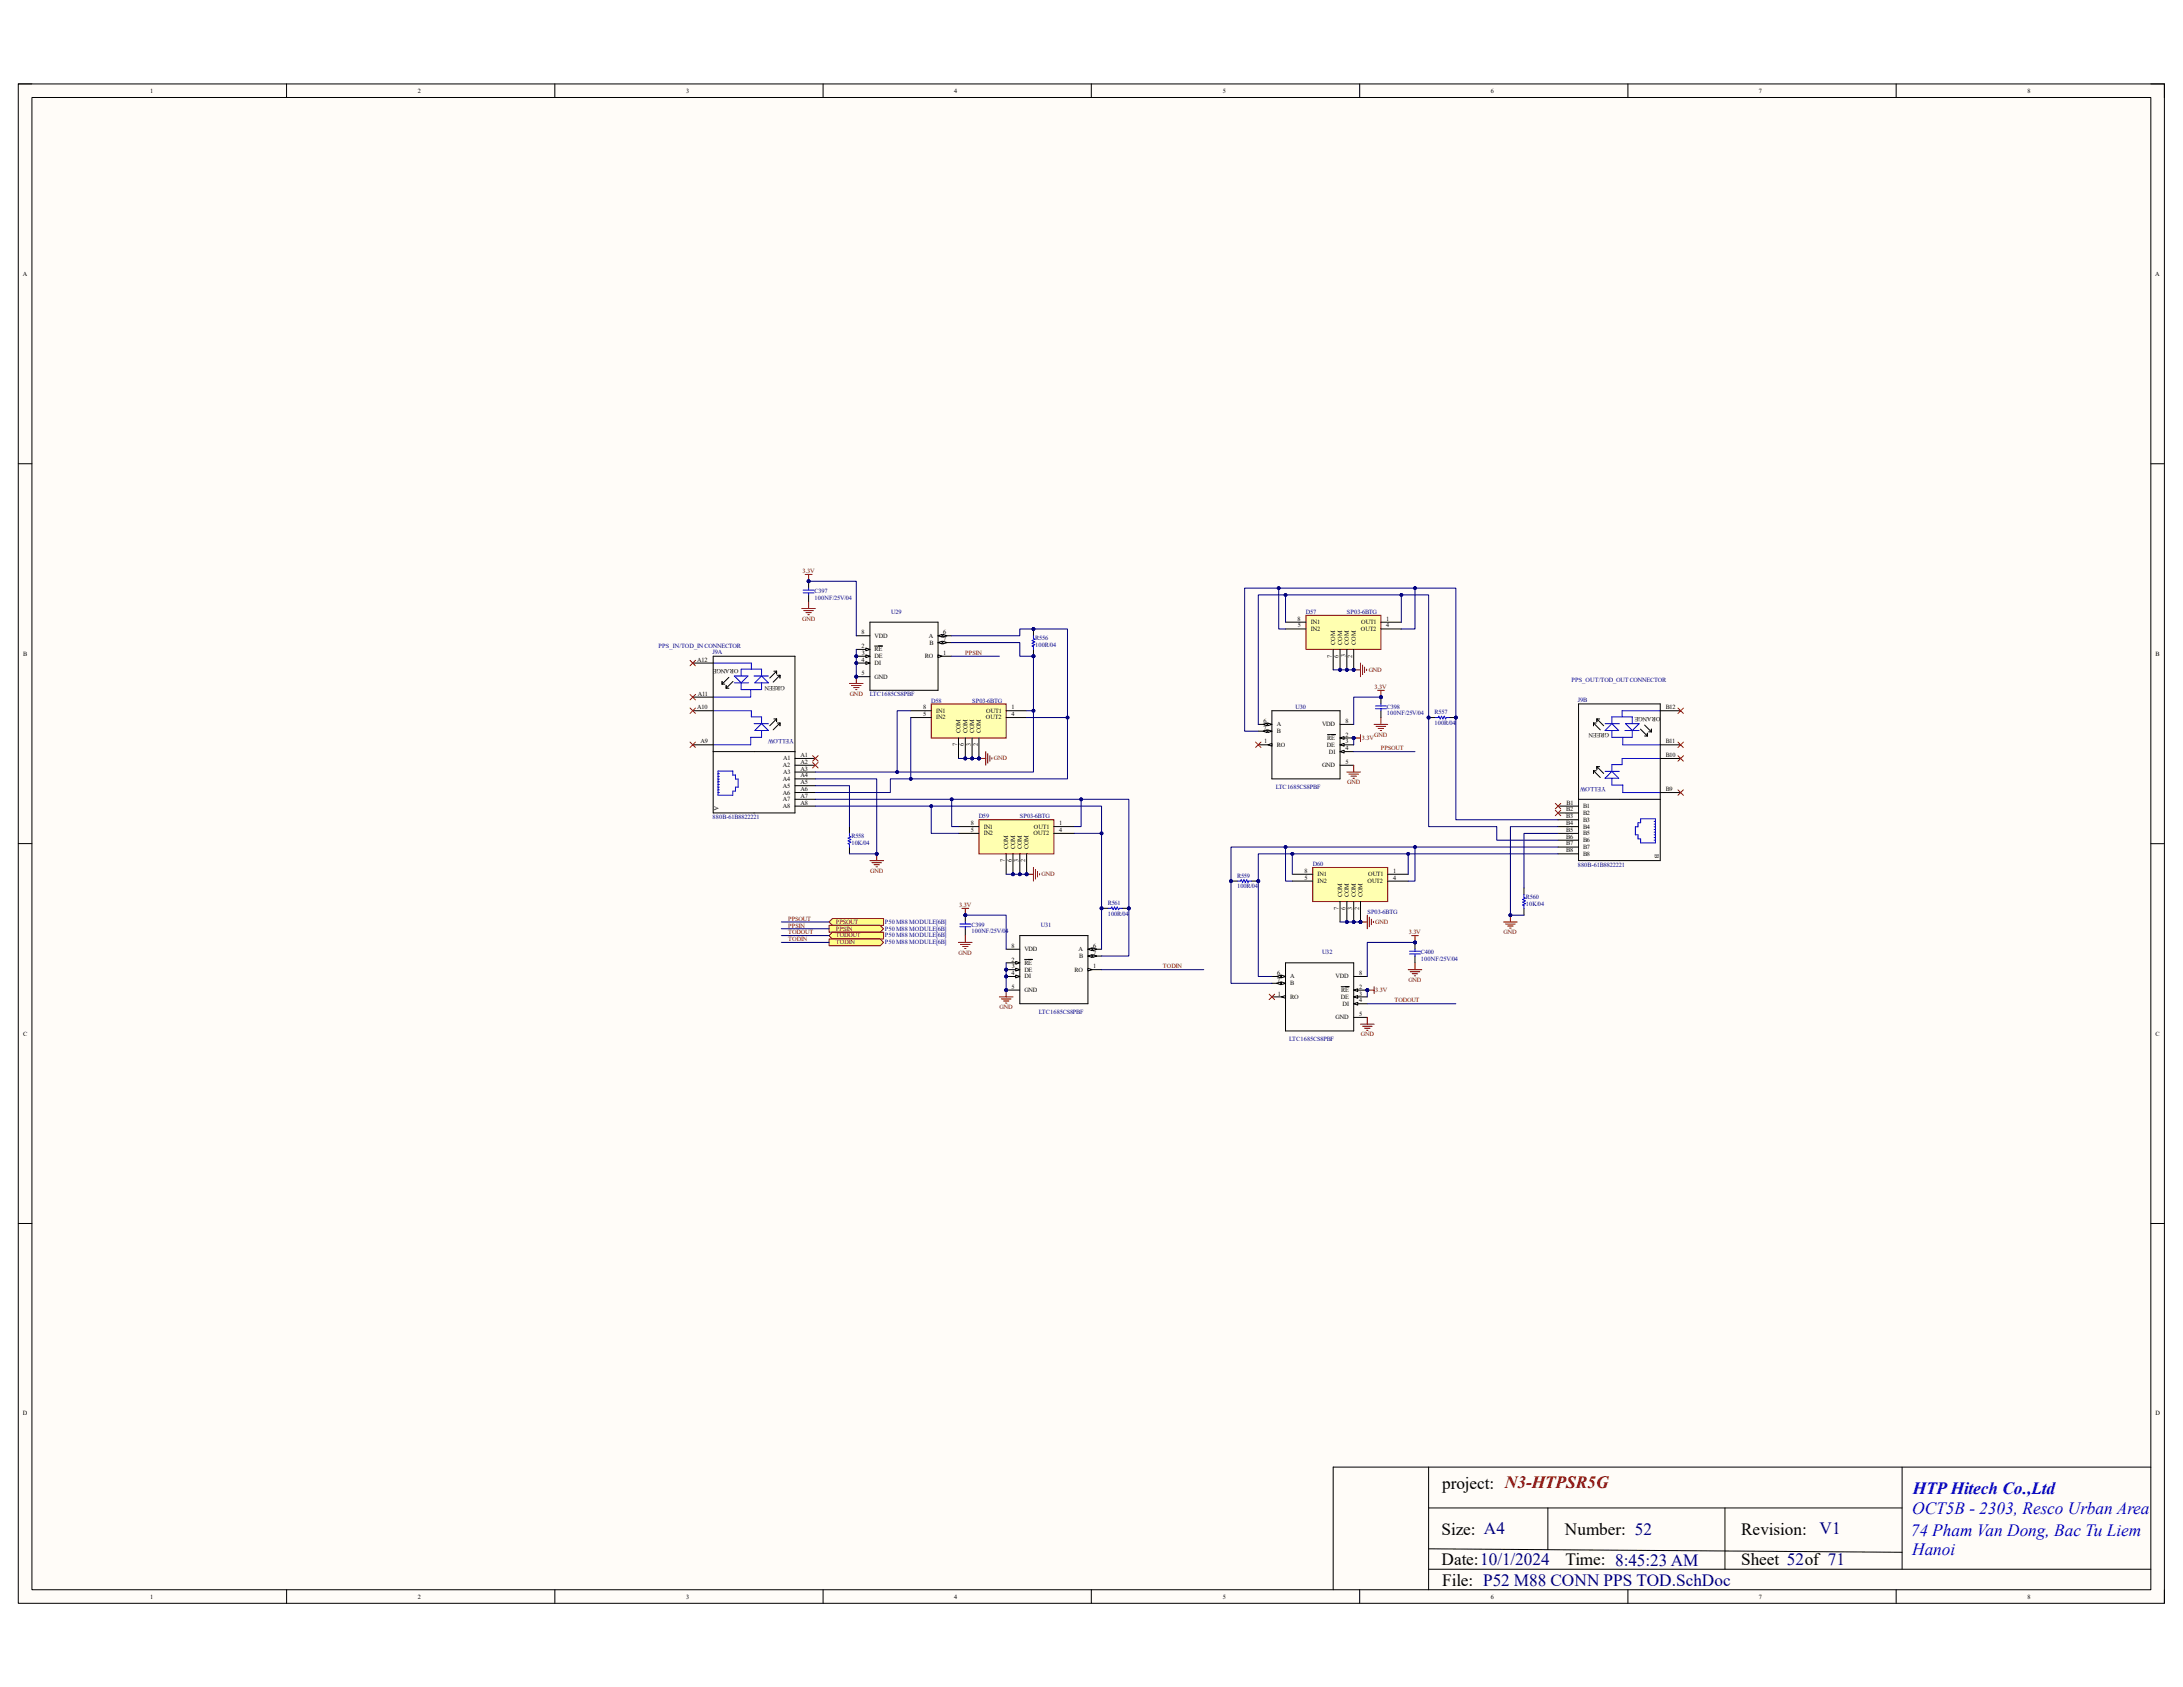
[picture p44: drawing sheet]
<svg xmlns="http://www.w3.org/2000/svg" width="279mm" height="216mm" viewBox="0 0 279 216" stroke-linecap="round" stroke-linejoin="round" font-family="sans-serif">
<defs><g id="words">
<g font-size="2.2">
<text x="184.6" y="190.6">project: N3-HTPSR5G</text>
<text x="184.5" y="196.4">Size: A4</text>
<text x="200.3" y="196.4">Number: 52</text>
<text x="222.8" y="196.4">Revision:</text>
<text x="184.5" y="200.3">Date:10/1/2024</text>
<text x="184.6" y="202.9">File: P52 M88 CONN PPS TOD.SchDoc</text>
<text x="200.4" y="200.3">Time: 8:45:23 AM</text>
<text x="222.8" y="200.3">Sheet 52of 71</text>
</g>
<g font-size="2.2" fill="#00f">
<text x="244.8" y="191.2">HTP Hitech Co.,Ltd</text>
<text x="244.6" y="196.5">74 Pham Van Dong, Bac Tu Liem</text>
<text x="244.7" y="193.8">OCT5B - 2303, Resco Urban Area</text>
<text x="244.7" y="199.1">Hanoi</text>
</g>
<text font-size="2.2" fill="#000080" x="232.9" y="196.3">V1</text>
<g font-size=".8">
<text x="19.2" y="11.9">1</text>
<text x="53.5" y="11.9">2</text>
<text x="87.8" y="11.9">3</text>
<text x="122.1" y="11.9">4</text>
<text x="156.5" y="11.9">5</text>
<text x="190.8" y="11.9">6</text>
<text x="225.1" y="11.9">7</text>
<text x="259.5" y="11.9">8</text>
<text x="2.9" y="35.3">A</text>
<text x="275.8" y="35.3">A</text>
<text x="3" y="83.9">B</text>
<text x="110.3" y="82.9">2</text>
<text x="110.3" y="81.2">8</text>
<text x="110.3" y="83.8">3</text>
<text x="111.9" y="83.4">RE</text>
<text x="111.9" y="81.6">VDD</text>
<text x="118.9" y="81.6">A</text>
<text x="119" y="82.5">B</text>
<text x="120.7" y="83.8">1</text>
<text x="120.7" y="82">7</text>
<text x="120.7" y="81.2">6</text>
<text x="166.1" y="79.5">8</text>
<text x="166.1" y="80.3">5</text>
<text x="167.8" y="79.9">IN1</text>
<text x="167.8" y="80.8">IN2</text>
<text x="170.9" y="82.5" transform="rotate(-90 170.9 82.5)">COM</text>
<text x="171.8" y="82.5" transform="rotate(-90 171.8 82.5)">COM</text>
<text x="172.6" y="82.5" transform="rotate(-90 172.6 82.5)">COM</text>
<text x="173.5" y="82.5" transform="rotate(-90 173.5 82.5)">COM</text>
<text x="174.2" y="80.8">OUT2</text>
<text x="174.2" y="79.9">OUT1</text>
<text x="177.4" y="80.3">4</text>
<text x="177.4" y="79.5">1</text>
<text x="275.9" y="83.9">B</text>
<text x="89.2" y="84.7">A12</text>
<text x="89.3" y="89">A11</text>
<text x="94.5" y="85.6" transform="rotate(-180 94.5 85.6)">ORANGE</text>
<text x="100.5" y="87.8" transform="rotate(-180 100.5 87.8)">GREEN</text>
<text x="110.3" y="86.4">5</text>
<text x="110.3" y="84.7">4</text>
<text x="111.9" y="86.9">GND</text>
<text x="111.9" y="85.1">DI</text>
<text x="111.9" y="84.2">DE</text>
<text x="118.4" y="84.2">RO</text>
<text x="170.5" y="84.2" transform="rotate(-90 170.5 84.2)">7</text>
<text x="171.3" y="84.2" transform="rotate(-90 171.3 84.2)">6</text>
<text x="172.2" y="84.1" transform="rotate(-90 172.2 84.1)">3</text>
<text x="173.1" y="84.2" transform="rotate(-90 173.1 84.2)">2</text>
<text x="89.2" y="90.8">A10</text>
<text x="89.7" y="95.1">A9</text>
<text x="118.2" y="90.8">8</text>
<text x="118.2" y="91.7">5</text>
<text x="119.8" y="91.2">IN1</text>
<text x="119.8" y="92.1">IN2</text>
<text x="122.5" y="95.5" transform="rotate(-90 122.5 95.5)">7</text>
<text x="122.9" y="93.9" transform="rotate(-90 122.9 93.9)">COM</text>
<text x="123.4" y="95.5" transform="rotate(-90 123.4 95.5)">6</text>
<text x="123.8" y="93.9" transform="rotate(-90 123.8 93.9)">COM</text>
<text x="124.2" y="95.5" transform="rotate(-90 124.2 95.5)">3</text>
<text x="124.7" y="93.9" transform="rotate(-90 124.7 93.9)">COM</text>
<text x="125.1" y="95.5" transform="rotate(-90 125.1 95.5)">2</text>
<text x="125.6" y="93.9" transform="rotate(-90 125.6 93.9)">COM</text>
<text x="126.2" y="92.1">OUT2</text>
<text x="126.2" y="91.2">OUT1</text>
<text x="129.5" y="91.7">4</text>
<text x="129.5" y="90.8">1</text>
<text x="161.7" y="93.4">7</text>
<text x="161.7" y="92.5">6</text>
<text x="161.8" y="95.1">1</text>
<text x="163.4" y="95.6">RO</text>
<text x="163.4" y="93.9">B</text>
<text x="163.4" y="93">A</text>
<text x="169.2" y="93">VDD</text>
<text x="169.8" y="95.6">DE</text>
<text x="169.9" y="94.7">RE</text>
<text x="172.2" y="95.1">3</text>
<text x="172.2" y="94.3">2</text>
<text x="172.2" y="92.5">8</text>
<text x="206" y="93.8" transform="rotate(-180 206 93.8)">GREEN</text>
<text x="212.5" y="91.7" transform="rotate(-180 212.5 91.7)">ORANGE</text>
<text x="213.2" y="95.1">B11</text>
<text x="213.2" y="90.8">B12</text>
<text x="100.2" y="98.2">A2</text>
<text x="100.2" y="99.9">A4</text>
<text x="100.2" y="100.8">A5</text>
<text x="100.2" y="101.7">A6</text>
<text x="100.2" y="97.3">A1</text>
<text x="100.2" y="99.1">A3</text>
<text x="102.4" y="96.9">A1</text>
<text x="102.4" y="97.7">A2</text>
<text x="102.4" y="98.6">A3</text>
<text x="102.4" y="99.5">A4</text>
<text x="102.4" y="100.4">A5</text>
<text x="102.4" y="101.3">A6</text>
<text x="169.2" y="98.2">GND</text>
<text x="170.1" y="96.4">DI</text>
<text x="172.2" y="97.7">5</text>
<text x="172.2" y="96">4</text>
<text x="213.2" y="101.3">B9</text>
<text x="213.2" y="96.9">B10</text>
<text x="91.4" y="103.2" transform="rotate(90 91.4 103.2)">A</text>
<text x="100.2" y="102.6">A7</text>
<text x="100.2" y="103.4">A8</text>
<text x="102.4" y="102.1">A7</text>
<text x="102.4" y="103">A8</text>
<text x="124.2" y="105.6">8</text>
<text x="124.2" y="106.5">5</text>
<text x="125.9" y="106">IN1</text>
<text x="125.9" y="106.9">IN2</text>
<text x="132.3" y="106.9">OUT2</text>
<text x="132.3" y="106">OUT1</text>
<text x="135.6" y="106.5">4</text>
<text x="135.6" y="105.6">1</text>
<text x="200.4" y="103.8">B2</text>
<text x="200.4" y="104.7">B3</text>
<text x="200.4" y="105.6">B4</text>
<text x="200.4" y="106.5">B5</text>
<text x="200.4" y="107.4">B6</text>
<text x="200.5" y="103">B1</text>
<text x="202.6" y="103.4">B1</text>
<text x="202.6" y="104.3">B2</text>
<text x="202.6" y="105.2">B3</text>
<text x="202.6" y="106">B4</text>
<text x="202.6" y="106.9">B5</text>
<text x="202.6" y="107.8">B6</text>
<text x="128.6" y="110.3" transform="rotate(-90 128.6 110.3)">7</text>
<text x="129" y="108.7" transform="rotate(-90 129 108.7)">COM</text>
<text x="129.5" y="110.3" transform="rotate(-90 129.5 110.3)">6</text>
<text x="129.9" y="108.7" transform="rotate(-90 129.9 108.7)">COM</text>
<text x="130.3" y="110.3" transform="rotate(-90 130.3 110.3)">3</text>
<text x="130.8" y="108.7" transform="rotate(-90 130.8 108.7)">COM</text>
<text x="131.2" y="110.3" transform="rotate(-90 131.2 110.3)">2</text>
<text x="131.7" y="108.7" transform="rotate(-90 131.7 108.7)">COM</text>
<text x="167" y="111.7">8</text>
<text x="167" y="112.6">5</text>
<text x="168.6" y="112.1">IN1</text>
<text x="168.6" y="113">IN2</text>
<text x="175" y="113">OUT2</text>
<text x="175.1" y="112.1">OUT1</text>
<text x="178.3" y="112.6">4</text>
<text x="178.3" y="111.7">1</text>
<text x="200.4" y="108.2">B7</text>
<text x="200.4" y="109.1">B8</text>
<text x="202.6" y="108.7">B7</text>
<text x="202.6" y="109.5">B8</text>
<text x="211.8" y="109.3" transform="rotate(90 211.8 109.3)">B</text>
<text x="171.3" y="116.4" transform="rotate(-90 171.3 116.4)">7</text>
<text x="171.8" y="114.8" transform="rotate(-90 171.8 114.8)">COM</text>
<text x="172.2" y="116.4" transform="rotate(-90 172.2 116.4)">6</text>
<text x="172.6" y="114.8" transform="rotate(-90 172.6 114.8)">COM</text>
<text x="173.1" y="116.4" transform="rotate(-90 173.1 116.4)">3</text>
<text x="173.5" y="114.8" transform="rotate(-90 173.5 114.8)">COM</text>
<text x="173.9" y="116.4" transform="rotate(-90 173.9 116.4)">2</text>
<text x="174.4" y="114.8" transform="rotate(-90 174.4 114.8)">COM</text>
<text x="129.5" y="124.8">4</text>
<text x="129.5" y="123.1">2</text>
<text x="129.5" y="121.3">8</text>
<text x="129.5" y="123.9">3</text>
<text x="131.1" y="125.2">DI</text>
<text x="131.1" y="124.3">DE</text>
<text x="131.1" y="123.5">RE</text>
<text x="131.1" y="121.8">VDD</text>
<text x="137.5" y="124.3">RO</text>
<text x="138" y="121.8">A</text>
<text x="138.1" y="122.6">B</text>
<text x="139.9" y="123.9">1</text>
<text x="139.9" y="122.2">7</text>
<text x="139.9" y="121.3">6</text>
<text x="163.4" y="125.6">7</text>
<text x="163.4" y="124.8">6</text>
<text x="165.1" y="125.2">A</text>
<text x="170.9" y="125.2">VDD</text>
<text x="173.9" y="124.8">8</text>
<text x="129.5" y="126.5">5</text>
<text x="131.1" y="127">GND</text>
<text x="163.5" y="127.4">1</text>
<text x="165.1" y="127.8">RO</text>
<text x="165.1" y="126.1">B</text>
<text x="170.9" y="130.5">GND</text>
<text x="171.6" y="127.8">DE</text>
<text x="171.7" y="127">RE</text>
<text x="171.8" y="128.7">DI</text>
<text x="173.9" y="130">5</text>
<text x="173.9" y="128.3">4</text>
<text x="173.9" y="127.4">3</text>
<text x="173.9" y="126.5">2</text>
<text x="3" y="132.5">C</text>
<text x="275.9" y="132.5">C</text>
<text x="2.9" y="181.1">D</text>
<text x="275.9" y="181.1">D</text>
<text x="19.2" y="204.6">1</text>
<text x="53.5" y="204.6">2</text>
<text x="87.8" y="204.6">3</text>
<text x="122.1" y="204.6">4</text>
<text x="156.5" y="204.6">5</text>
<text x="190.8" y="204.6">6</text>
<text x="225.1" y="204.6">7</text>
<text x="259.5" y="204.6">8</text>
</g>
<g font-size=".8" fill="#800000">
<text x="102.7" y="73.3">3.3V</text>
<text x="102.7" y="79.5">GND</text>
<text x="123.5" y="83.8">PPSIN</text>
<text x="108.8" y="89">GND</text>
<text x="175.2" y="86">GND</text>
<text x="175.9" y="88.2">3.3V</text>
<text x="174.3" y="94.7">3.3V</text>
<text x="175.9" y="94.3">GND</text>
<text x="127.2" y="97.3">GND</text>
<text x="172.4" y="100.4">GND</text>
<text x="176.7" y="96">PPSOUT</text>
<text x="111.4" y="111.7">GND</text>
<text x="133.3" y="112.1">GND</text>
<text x="100.9" y="118.7">PPSIN</text>
<text x="100.9" y="117.8">PPSOUT</text>
<text x="100.9" y="119.5">TODOUT</text>
<text x="107" y="118.2">PPSOUT</text>
<text x="107" y="119.1">PPSIN</text>
<text x="107" y="120">TODOUT</text>
<text x="122.8" y="116.1">3.3V</text>
<text x="176" y="118.2">GND</text>
<text x="180.3" y="119.5">3.3V</text>
<text x="192.4" y="119.5">GND</text>
<text x="100.9" y="120.4">TODIN</text>
<text x="107" y="120.9">TODIN</text>
<text x="122.7" y="122.2">GND</text>
<text x="148.8" y="123.9">TODIN</text>
<text x="180.3" y="125.6">GND</text>
<text x="127.9" y="129.2">GND</text>
<text x="176" y="127">3.3V</text>
<text x="178.5" y="128.3">TODOUT</text>
<text x="174.2" y="132.6">GND</text>
</g>
<g font-size=".8" fill="#000080">
<text x="104.3" y="76.8">100NF/25V/04</text>
<text x="104.3" y="75.9">C397</text>
<text x="84.3" y="82.9">PPS_IN/TOD_IN CONNECTOR</text>
<text x="91.2" y="83.7">J9A</text>
<text x="114" y="78.5">U29</text>
<text x="132.5" y="82.8">100R/04</text>
<text x="132.5" y="82">R556</text>
<text x="167.1" y="78.6">D57</text>
<text x="172.4" y="78.6">SP03-6BTG</text>
<text x="111.3" y="89">LTC1685CS8PBF</text>
<text x="119.2" y="89.9">D58</text>
<text x="124.4" y="89.9">SP03-6BTG</text>
<text x="201.1" y="87.3">PPS_OUT/TOD_OUT CONNECTOR</text>
<text x="201.9" y="89.8">J9B</text>
<text x="101.6" y="94.6" transform="rotate(-180 101.6 94.6)">YELLOW</text>
<text x="165.8" y="90.8">U30</text>
<text x="177.5" y="91.6">100NF/25V/04</text>
<text x="177.5" y="90.7">C398</text>
<text x="183.6" y="92.8">100R/04</text>
<text x="183.6" y="91.4">R557</text>
<text x="163.3" y="101">LTC1685CS8PBF</text>
<text x="205.5" y="100.7" transform="rotate(-180 205.5 100.7)">YELLOW</text>
<text x="91.2" y="104.8">880B-61B8822221</text>
<text x="109" y="107.3">R558</text>
<text x="125.3" y="104.7">D59</text>
<text x="130.5" y="104.7">SP03-6BTG</text>
<text x="109" y="108.1">10K/04</text>
<text x="158.3" y="113.7">100R/04</text>
<text x="158.3" y="112.3">R559</text>
<text x="168" y="110.8">D60</text>
<text x="201.9" y="110.9">880B-61B8822221</text>
<text x="113.2" y="118.2">P50 M88 MODULE[6B]</text>
<text x="113.2" y="119.1">P50 M88 MODULE[6B]</text>
<text x="113.2" y="120">P50 M88 MODULE[6B]</text>
<text x="124.3" y="119.5">100NF/25V/04</text>
<text x="124.3" y="118.6">C399</text>
<text x="133.2" y="118.6">U31</text>
<text x="141.8" y="117.2">100R/04</text>
<text x="141.8" y="115.8">R561</text>
<text x="175" y="116.9">SP03-6BTG</text>
<text x="195.3" y="116">10K/04</text>
<text x="195.3" y="115.1">R560</text>
<text x="113.2" y="120.9">P50 M88 MODULE[6B]</text>
<text x="169.2" y="122.1">U32</text>
<text x="181.9" y="123">100NF/25V/04</text>
<text x="181.9" y="122.1">C400</text>
<text x="133" y="129.8">LTC1685CS8PBF</text>
<text x="165" y="133.3">LTC1685CS8PBF</text>
</g>
</g></defs>
<path d="M2.3 10.7h274.7v194.5h-274.7z" fill-rule="evenodd" fill="#fffcf8"/>
<path d="M2.3 10.7h274.7v194.5h-274.7z" fill="none" stroke="#000" stroke-width=".13"/>
<path d="M4.1 12.5h271.2v191h-271.2z" fill-rule="evenodd" fill="#fffcf8"/>
<g fill="none" stroke="#000" stroke-width=".13">
<path d="M2.3 10.7h1.8M4.1 12.5h271.2v191h-271.2zM36.7 10.7v1.8M71 10.7v1.8M105.3 10.7v1.8M139.7 10.7v1.8M174 10.7v1.8M208.4 10.7v1.8M242.7 10.7v1.8M275.3 10.7h1.7v1.8M2.3 59.3h1.8M275.3 59.4h1.7"/>
<path d="M2.3 108h1.8M275.3 108h1.7M2.3 156.6h1.8M275.3 156.6h1.7M182.8 187.8v15.7M182.8 193h60.6M182.8 198.2l60.6 .5M198.1 193v5.3M220.8 193v7.8M243.4 187.8v13M275.3 187.8h-104.7v15.7M36.7 203.5v1.7"/>
<path d="M71 203.5v1.7M105.3 203.5v1.7M139.7 203.5v1.7M174 203.5v1.7M182.8 200.8h92.5M208.4 203.5v1.7M242.7 203.5v1.7M277 203.5v1.7"/>
</g>
<path d="M111.3 110.1h1.8M111.6 110.4h1.2M111.9 110.7h.7M112.1 110.9h.2M112.2 109.3v.8" fill="none" stroke="#800000" stroke-width=".13"/>
<circle cx="112.2" cy="109.3" r=".17" fill="#000080"/>
<circle cx="112.2" cy="109.3" r=".17" fill="none" stroke="#000080" stroke-width=".13"/>
<path d="M108.7 105.8v.9M108.7 108.4v.9" fill="none" stroke="#000" stroke-width=".13"/>
<path d="M108.7 106.7v.3l.2 .1-.4 .2 .4 .1-.4 .2 .4 .2-.4 .2 .2 .1v.3" fill="none" stroke="#00f" stroke-width=".13"/>
<circle cx="109.6" cy="86.6" r=".17" fill="#000080"/>
<circle cx="109.6" cy="86.6" r=".17" fill="none" stroke="#000080" stroke-width=".13"/>
<circle cx="109.6" cy="84.9" r=".17" fill="#000080"/>
<circle cx="109.6" cy="84.9" r=".17" fill="none" stroke="#000080" stroke-width=".13"/>
<circle cx="109.6" cy="84" r=".17" fill="#000080"/>
<circle cx="109.6" cy="84" r=".17" fill="none" stroke="#000080" stroke-width=".13"/>
<path d="M111.3 79.6h8.8v8.7h-8.8zM120.1 84h1.7" fill="none" stroke="#000" stroke-width=".13"/>
<path d="M120.1 83.8l.5 .2-.5 .2z" fill="#f8fcff"/>
<path d="M120.1 83.8l.5 .2-.5 .2zM120.1 82.2h1.7" fill="none" stroke="#000" stroke-width=".13"/>
<path d="M120.1 82.2l.5-.1v.3z" fill="#f8fcff"/>
<path d="M120.1 82.2l.5-.1v.3z" fill="none" stroke="#000" stroke-width=".13"/>
<path d="M120.7 82.1l.5 .1-.5 .2z" fill="#f8fcff"/>
<path d="M120.1 81.4h1.7M120.7 82.1l.5 .1-.5 .2z" fill="none" stroke="#000" stroke-width=".13"/>
<path d="M120.1 81.4l.5-.2v.3z" fill="#f8fcff"/>
<path d="M120.1 81.4l.5-.2v.3z" fill="none" stroke="#000" stroke-width=".13"/>
<path d="M120.7 81.2l.5 .2-.5 .1z" fill="#f8fcff"/>
<path d="M109.6 86.6h1.7M120.7 81.2l.5 .2-.5 .1z" fill="none" stroke="#000" stroke-width=".13"/>
<circle cx="109.6" cy="86.6" r=".17" fill="#000080"/>
<circle cx="109.6" cy="86.6" r=".17" fill="none" stroke="#000080" stroke-width=".13"/>
<path d="M109.6 84.9h1.7" fill="none" stroke="#000" stroke-width=".13"/>
<path d="M110.8 84.7l.5 .2-.5 .1z" fill="#f8fcff"/>
<path d="M110.8 84.7l.5 .2-.5 .1z" fill="none" stroke="#000" stroke-width=".13"/>
<circle cx="109.6" cy="84.9" r=".17" fill="#000080"/>
<circle cx="109.6" cy="84.9" r=".17" fill="none" stroke="#000080" stroke-width=".13"/>
<path d="M109.6 84h1.7" fill="none" stroke="#000" stroke-width=".13"/>
<path d="M110.8 83.8l.5 .2-.5 .2z" fill="#f8fcff"/>
<path d="M110.8 83.8l.5 .2-.5 .2z" fill="none" stroke="#000" stroke-width=".13"/>
<circle cx="109.6" cy="84" r=".17" fill="#000080"/>
<circle cx="109.6" cy="84" r=".17" fill="none" stroke="#000080" stroke-width=".13"/>
<path d="M109.6 83.1h1.7" fill="none" stroke="#000" stroke-width=".13"/>
<path d="M110.8 82.9l.5 .2-.5 .2z" fill="#f8fcff"/>
<path d="M109.6 81.4h1.7M110.8 82.9l.5 .2-.5 .2zM112 82.7h1" fill="none" stroke="#000" stroke-width=".13"/>
<circle cx="128.8" cy="126.7" r=".17" fill="#000080"/>
<circle cx="128.8" cy="126.7" r=".17" fill="none" stroke="#000080" stroke-width=".13"/>
<circle cx="128.8" cy="125" r=".17" fill="#000080"/>
<circle cx="128.8" cy="125" r=".17" fill="none" stroke="#000080" stroke-width=".13"/>
<circle cx="128.8" cy="124.1" r=".17" fill="#000080"/>
<circle cx="128.8" cy="124.1" r=".17" fill="none" stroke="#000080" stroke-width=".13"/>
<path d="M130.5 119.7h8.7v8.8h-8.7zM139.2 124.1h1.8" fill="none" stroke="#000" stroke-width=".13"/>
<path d="M139.2 123.9l.6 .2-.6 .2z" fill="#f8fcff"/>
<path d="M139.2 123.9l.6 .2-.6 .2zM139.2 122.4h1.8" fill="none" stroke="#000" stroke-width=".13"/>
<path d="M139.2 122.4l.6-.2v.3z" fill="#f8fcff"/>
<path d="M139.2 122.4l.6-.2v.3z" fill="none" stroke="#000" stroke-width=".13"/>
<path d="M139.9 122.2l.5 .2-.5 .1z" fill="#f8fcff"/>
<path d="M139.2 121.5h1.8M139.9 122.2l.5 .2-.5 .1z" fill="none" stroke="#000" stroke-width=".13"/>
<path d="M139.2 121.5l.6-.2v.4z" fill="#f8fcff"/>
<path d="M139.2 121.5l.6-.2v.4z" fill="none" stroke="#000" stroke-width=".13"/>
<path d="M139.9 121.3l.5 .2-.5 .2z" fill="#f8fcff"/>
<path d="M128.8 126.7h1.7M139.9 121.3l.5 .2-.5 .2z" fill="none" stroke="#000" stroke-width=".13"/>
<circle cx="128.8" cy="126.7" r=".17" fill="#000080"/>
<circle cx="128.8" cy="126.7" r=".17" fill="none" stroke="#000080" stroke-width=".13"/>
<path d="M128.8 125h1.7" fill="none" stroke="#000" stroke-width=".13"/>
<path d="M130 124.8l.5 .2-.5 .1z" fill="#f8fcff"/>
<path d="M130 124.8l.5 .2-.5 .1z" fill="none" stroke="#000" stroke-width=".13"/>
<circle cx="128.8" cy="125" r=".17" fill="#000080"/>
<circle cx="128.8" cy="125" r=".17" fill="none" stroke="#000080" stroke-width=".13"/>
<path d="M128.8 124.1h1.7" fill="none" stroke="#000" stroke-width=".13"/>
<path d="M130 123.9l.5 .2-.5 .2z" fill="#f8fcff"/>
<path d="M130 123.9l.5 .2-.5 .2z" fill="none" stroke="#000" stroke-width=".13"/>
<circle cx="128.8" cy="124.1" r=".17" fill="#000080"/>
<circle cx="128.8" cy="124.1" r=".17" fill="none" stroke="#000080" stroke-width=".13"/>
<path d="M128.8 123.2h1.7" fill="none" stroke="#000" stroke-width=".13"/>
<path d="M130 123l.5 .2-.5 .2z" fill="#f8fcff"/>
<path d="M128.8 121.5h1.7M130 123l.5 .2-.5 .2zM131.1 122.8h1" fill="none" stroke="#000" stroke-width=".13"/>
<circle cx="103.5" cy="74.4" r=".17" fill="#000080"/>
<circle cx="103.5" cy="74.4" r=".17" fill="none" stroke="#000080" stroke-width=".13"/>
<path d="M103.5 74.4v.9" fill="none" stroke="#000" stroke-width=".13"/>
<circle cx="103.5" cy="74.4" r=".17" fill="#000080"/>
<circle cx="103.5" cy="74.4" r=".17" fill="none" stroke="#000080" stroke-width=".13"/>
<path d="M103.5 76.1v.9" fill="none" stroke="#000" stroke-width=".13"/>
<path d="M102.8 75.9h1.4M102.8 75.5h1.4M103.5 75.3v.2M103.5 75.9v.2" fill="none" stroke="#00f" stroke-width=".13"/>
<path d="M108.7 87.5h1.8M109 87.7h1.2M109.2 88h.7M109.5 88.3h.2M109.6 86.6v.9" fill="none" stroke="#800000" stroke-width=".13"/>
<circle cx="109.6" cy="86.6" r=".17" fill="#000080"/>
<circle cx="109.6" cy="86.6" r=".17" fill="none" stroke="#000080" stroke-width=".13"/>
<path d="M102.6 77.9h1.8M102.9 78.1h1.2M103.1 73.5h.8M103.1 78.4h.7M103.4 78.7h.2M103.5 73.5v.9M103.5 77v.9" fill="none" stroke="#800000" stroke-width=".13"/>
<circle cx="103.5" cy="74.4" r=".17" fill="#000080"/>
<circle cx="103.5" cy="74.4" r=".17" fill="none" stroke="#000080" stroke-width=".13"/>
<circle cx="132.3" cy="84" r=".17" fill="#000080"/>
<circle cx="132.3" cy="84" r=".17" fill="none" stroke="#000080" stroke-width=".13"/>
<circle cx="132.3" cy="80.5" r=".17" fill="#000080"/>
<circle cx="132.3" cy="80.5" r=".17" fill="none" stroke="#000080" stroke-width=".13"/>
<path d="M132.3 83.1v.9" fill="none" stroke="#000" stroke-width=".13"/>
<circle cx="132.3" cy="84" r=".17" fill="#000080"/>
<circle cx="132.3" cy="84" r=".17" fill="none" stroke="#000080" stroke-width=".13"/>
<path d="M132.3 80.5v.9" fill="none" stroke="#000" stroke-width=".13"/>
<circle cx="132.3" cy="80.5" r=".17" fill="#000080"/>
<circle cx="132.3" cy="80.5" r=".17" fill="none" stroke="#000080" stroke-width=".13"/>
<path d="M132.3 81.4v.3l.1 .1-.3 .2 .3 .2-.3 .1 .3 .2-.3 .2 .2 .1v.3" fill="none" stroke="#00f" stroke-width=".13"/>
<path d="M127.9 127.6h1.8M128.2 127.8h1.2M128.4 128.1h.7M128.7 128.4h.2M128.8 126.7v.9" fill="none" stroke="#800000" stroke-width=".13"/>
<circle cx="128.8" cy="126.7" r=".17" fill="#000080"/>
<circle cx="128.8" cy="126.7" r=".17" fill="none" stroke="#000080" stroke-width=".13"/>
<circle cx="144.5" cy="116.2" r=".17" fill="#000080"/>
<circle cx="144.5" cy="116.2" r=".17" fill="none" stroke="#000080" stroke-width=".13"/>
<circle cx="141" cy="116.2" r=".17" fill="#000080"/>
<circle cx="141" cy="116.2" r=".17" fill="none" stroke="#000080" stroke-width=".13"/>
<path d="M143.6 116.2h.9" fill="none" stroke="#000" stroke-width=".13"/>
<circle cx="144.5" cy="116.2" r=".17" fill="#000080"/>
<circle cx="144.5" cy="116.2" r=".17" fill="none" stroke="#000080" stroke-width=".13"/>
<path d="M141 116.2h.9" fill="none" stroke="#000" stroke-width=".13"/>
<circle cx="141" cy="116.2" r=".17" fill="#000080"/>
<circle cx="141" cy="116.2" r=".17" fill="none" stroke="#000080" stroke-width=".13"/>
<path d="M141.9 116.2h.3l.1-.1 .2 .3 .1-.3 .2 .3 .2-.3 .2 .3 .1-.2h.3" fill="none" stroke="#00f" stroke-width=".13"/>
<path d="M192.4 118h1.8M192.7 118.3h1.2M193 118.5h.7M193.2 118.8h.2M193.3 117.1v.9" fill="none" stroke="#800000" stroke-width=".13"/>
<circle cx="193.3" cy="117.1" r=".17" fill="#000080"/>
<circle cx="193.3" cy="117.1" r=".17" fill="none" stroke="#000080" stroke-width=".13"/>
<path d="M195.1 113.6v.9M195.1 116.2v.9" fill="none" stroke="#000" stroke-width=".13"/>
<path d="M195.1 114.5v.4h.1l-.3 .2 .3 .2-.3 .2 .3 .1-.3 .2 .2 .1v.3" fill="none" stroke="#00f" stroke-width=".13"/>
<circle cx="175" cy="126.7" r=".17" fill="#000080"/>
<circle cx="175" cy="126.7" r=".17" fill="none" stroke="#000080" stroke-width=".13"/>
<path d="M162.8 127.6h1.7M164.5 123.2h8.8v8.7h-8.8z" fill="none" stroke="#000" stroke-width=".13"/>
<path d="M164 127.6l.5-.2v.4z" fill="#f8fcff"/>
<path d="M162.8 125.8h1.7M164 127.6l.5-.2v.4z" fill="none" stroke="#000" stroke-width=".13"/>
<path d="M164 125.7l.5 .1-.5 .2z" fill="#f8fcff"/>
<path d="M164 125.7l.5 .1-.5 .2z" fill="none" stroke="#000" stroke-width=".13"/>
<path d="M163.4 125.8l.5-.1v.3z" fill="#f8fcff"/>
<path d="M162.8 125h1.7M163.4 125.8l.5-.1v.3z" fill="none" stroke="#000" stroke-width=".13"/>
<path d="M164 124.8l.5 .2-.5 .1z" fill="#f8fcff"/>
<path d="M164 124.8l.5 .2-.5 .1z" fill="none" stroke="#000" stroke-width=".13"/>
<path d="M163.4 125l.5-.2v.3z" fill="#f8fcff"/>
<path d="M163.4 125l.5-.2v.3zM173.3 130.2h1.7M173.3 128.5h1.7" fill="none" stroke="#000" stroke-width=".13"/>
<path d="M173.3 128.5l.5-.2v.3z" fill="#f8fcff"/>
<path d="M173.3 128.5l.5-.2v.3zM173.3 127.6h1.7" fill="none" stroke="#000" stroke-width=".13"/>
<path d="M173.3 127.6l.5-.2v.4z" fill="#f8fcff"/>
<path d="M173.3 127.6l.5-.2v.4zM173.3 126.7h1.7" fill="none" stroke="#000" stroke-width=".13"/>
<path d="M173.3 126.7l.5-.2v.4z" fill="#f8fcff"/>
<path d="M171.7 126.3h1M173.3 126.7l.5-.2v.4z" fill="none" stroke="#000" stroke-width=".13"/>
<circle cx="175" cy="126.7" r=".17" fill="#000080"/>
<circle cx="175" cy="126.7" r=".17" fill="none" stroke="#000080" stroke-width=".13"/>
<path d="M173.3 125h1.7" fill="none" stroke="#000" stroke-width=".13"/>
<circle cx="173.3" cy="94.4" r=".17" fill="#000080"/>
<circle cx="173.3" cy="94.4" r=".17" fill="none" stroke="#000080" stroke-width=".13"/>
<path d="M161 95.3h1.8M162.8 91h8.7v8.7h-8.7z" fill="none" stroke="#000" stroke-width=".13"/>
<path d="M162.3 95.3l.5-.2v.4z" fill="#f8fcff"/>
<path d="M161 93.6h1.8M162.3 95.3l.5-.2v.4z" fill="none" stroke="#000" stroke-width=".13"/>
<path d="M162.3 93.4l.5 .2-.5 .1z" fill="#f8fcff"/>
<path d="M162.3 93.4l.5 .2-.5 .1z" fill="none" stroke="#000" stroke-width=".13"/>
<path d="M161.7 93.6l.5-.2v.3z" fill="#f8fcff"/>
<path d="M161 92.7h1.8M161.7 93.6l.5-.2v.3z" fill="none" stroke="#000" stroke-width=".13"/>
<path d="M162.3 92.5l.5 .2-.5 .2z" fill="#f8fcff"/>
<path d="M162.3 92.5l.5 .2-.5 .2z" fill="none" stroke="#000" stroke-width=".13"/>
<path d="M161.7 92.7l.5-.2v.4z" fill="#f8fcff"/>
<path d="M161.7 92.7l.5-.2v.4zM171.5 97.9h1.8M171.5 96.2h1.8" fill="none" stroke="#000" stroke-width=".13"/>
<path d="M171.5 96.2l.5-.2v.4z" fill="#f8fcff"/>
<path d="M171.5 96.2l.5-.2v.4zM171.5 95.3h1.8" fill="none" stroke="#000" stroke-width=".13"/>
<path d="M171.5 95.3l.5-.2v.4z" fill="#f8fcff"/>
<path d="M171.5 95.3l.5-.2v.4zM171.5 94.4h1.8" fill="none" stroke="#000" stroke-width=".13"/>
<path d="M171.5 94.4l.5-.1v.3z" fill="#f8fcff"/>
<path d="M169.9 94h1M171.5 94.4l.5-.1v.3z" fill="none" stroke="#000" stroke-width=".13"/>
<circle cx="173.3" cy="94.4" r=".17" fill="#000080"/>
<circle cx="173.3" cy="94.4" r=".17" fill="none" stroke="#000080" stroke-width=".13"/>
<path d="M171.5 92.7h1.8" fill="none" stroke="#000" stroke-width=".13"/>
<circle cx="186.3" cy="91.8" r=".17" fill="#000080"/>
<circle cx="186.3" cy="91.8" r=".17" fill="none" stroke="#000080" stroke-width=".13"/>
<circle cx="182.8" cy="91.8" r=".17" fill="#000080"/>
<circle cx="182.8" cy="91.8" r=".17" fill="none" stroke="#000080" stroke-width=".13"/>
<path d="M185.5 91.8h.8" fill="none" stroke="#000" stroke-width=".13"/>
<circle cx="186.3" cy="91.8" r=".17" fill="#000080"/>
<circle cx="186.3" cy="91.8" r=".17" fill="none" stroke="#000080" stroke-width=".13"/>
<path d="M182.8 91.8h.9" fill="none" stroke="#000" stroke-width=".13"/>
<circle cx="182.8" cy="91.8" r=".17" fill="#000080"/>
<circle cx="182.8" cy="91.8" r=".17" fill="none" stroke="#000080" stroke-width=".13"/>
<path d="M183.7 91.8h.4v-.1l.2 .3 .2-.3 .2 .3 .1-.3 .2 .3 .1-.2h.4" fill="none" stroke="#00f" stroke-width=".13"/>
<circle cx="161" cy="112.8" r=".17" fill="#000080"/>
<circle cx="161" cy="112.8" r=".17" fill="none" stroke="#000080" stroke-width=".13"/>
<circle cx="157.6" cy="112.8" r=".17" fill="#000080"/>
<circle cx="157.6" cy="112.8" r=".17" fill="none" stroke="#000080" stroke-width=".13"/>
<path d="M160.2 112.8h.8" fill="none" stroke="#000" stroke-width=".13"/>
<circle cx="161" cy="112.8" r=".17" fill="#000080"/>
<circle cx="161" cy="112.8" r=".17" fill="none" stroke="#000080" stroke-width=".13"/>
<path d="M157.6 112.8h.8" fill="none" stroke="#000" stroke-width=".13"/>
<circle cx="157.6" cy="112.8" r=".17" fill="#000080"/>
<circle cx="157.6" cy="112.8" r=".17" fill="none" stroke="#000080" stroke-width=".13"/>
<path d="M158.4 112.8h.4l.1-.2 .1 .3 .2-.3 .2 .3 .2-.3 .1 .3 .1-.1h.4" fill="none" stroke="#00f" stroke-width=".13"/>
<circle cx="181.1" cy="120.6" r=".17" fill="#000080"/>
<circle cx="181.1" cy="120.6" r=".17" fill="none" stroke="#000080" stroke-width=".13"/>
<path d="M181.1 120.6v.9" fill="none" stroke="#000" stroke-width=".13"/>
<circle cx="181.1" cy="120.6" r=".17" fill="#000080"/>
<circle cx="181.1" cy="120.6" r=".17" fill="none" stroke="#000080" stroke-width=".13"/>
<path d="M181.1 122.4v.8" fill="none" stroke="#000" stroke-width=".13"/>
<path d="M180.4 122.1h1.4M180.4 121.7h1.4M181.1 121.5v.2M181.1 122.1v.3" fill="none" stroke="#00f" stroke-width=".13"/>
<path d="M180.7 119.7h.8M181.1 119.7v.9M180.2 124.1h1.8M180.5 124.4h1.2M180.8 124.6h.7M181 124.9h.2M181.1 123.2v.9" fill="none" stroke="#800000" stroke-width=".13"/>
<circle cx="181.1" cy="120.6" r=".17" fill="#000080"/>
<circle cx="181.1" cy="120.6" r=".17" fill="none" stroke="#000080" stroke-width=".13"/>
<circle cx="176.7" cy="89.2" r=".17" fill="#000080"/>
<circle cx="176.7" cy="89.2" r=".17" fill="none" stroke="#000080" stroke-width=".13"/>
<path d="M176.7 89.2v.9" fill="none" stroke="#000" stroke-width=".13"/>
<circle cx="176.7" cy="89.2" r=".17" fill="#000080"/>
<circle cx="176.7" cy="89.2" r=".17" fill="none" stroke="#000080" stroke-width=".13"/>
<path d="M176.7 91v.8" fill="none" stroke="#000" stroke-width=".13"/>
<path d="M176 90.7h1.4M176 90.3h1.4M176.7 90.1v.2M176.7 90.7v.3" fill="none" stroke="#00f" stroke-width=".13"/>
<path d="M175.9 92.7h1.7M176.1 93h1.3M176.3 88.3h.9M176.4 93.2h.7M176.7 93.5h.1M176.7 88.3v.9M176.7 91.8v.9" fill="none" stroke="#800000" stroke-width=".13"/>
<circle cx="176.7" cy="89.2" r=".17" fill="#000080"/>
<circle cx="176.7" cy="89.2" r=".17" fill="none" stroke="#000080" stroke-width=".13"/>
<path d="M173.3 94.4h.8M174.1 94v.9" fill="none" stroke="#800000" stroke-width=".13"/>
<circle cx="173.3" cy="94.4" r=".17" fill="#000080"/>
<circle cx="173.3" cy="94.4" r=".17" fill="none" stroke="#000080" stroke-width=".13"/>
<path d="M175 126.7h.9M175.9 126.3v.8" fill="none" stroke="#800000" stroke-width=".13"/>
<circle cx="175" cy="126.7" r=".17" fill="#000080"/>
<circle cx="175" cy="126.7" r=".17" fill="none" stroke="#000080" stroke-width=".13"/>
<path d="M172.4 98.8h1.7M172.6 99.1h1.3M172.9 99.3h.7M173.2 99.6h.1M173.3 97.9v.9M174.1 131.1h1.8M174.4 131.3h1.2M174.6 131.6h.7M174.9 131.9h.2M175 130.2v.9" fill="none" stroke="#800000" stroke-width=".13"/>
<circle cx="123.5" cy="117.1" r=".17" fill="#000080"/>
<circle cx="123.5" cy="117.1" r=".17" fill="none" stroke="#000080" stroke-width=".13"/>
<path d="M123.5 117.1v.9" fill="none" stroke="#000" stroke-width=".13"/>
<circle cx="123.5" cy="117.1" r=".17" fill="#000080"/>
<circle cx="123.5" cy="117.1" r=".17" fill="none" stroke="#000080" stroke-width=".13"/>
<path d="M123.5 118.9v.8" fill="none" stroke="#000" stroke-width=".13"/>
<path d="M122.9 118.6h1.3M122.9 118.3h1.3M123.5 118v.3M123.5 118.6v.3" fill="none" stroke="#00f" stroke-width=".13"/>
<path d="M123.1 116.2h.9M123.5 116.2v.9M123.5 119.7v.9M122.7 120.6h1.7M122.9 120.9h1.3M123.2 121.1h.7M123.5 121.4h.1" fill="none" stroke="#800000" stroke-width=".13"/>
<circle cx="123.5" cy="117.1" r=".17" fill="#000080"/>
<circle cx="123.5" cy="117.1" r=".17" fill="none" stroke="#000080" stroke-width=".13"/>
<path d="M106.5 117.6h6.6v.8h-6.6l-.4-.4z" fill-rule="evenodd" fill="#ffff80"/>
<path d="M106.5 117.6h6.6v.8h-6.6l-.4-.4z" fill="none" stroke="#800000" stroke-width=".13"/>
<path d="M106.1 118.4h6.5l.5 .5-.5 .4h-6.5z" fill-rule="evenodd" fill="#ffff80"/>
<path d="M106.1 118.4h6.5l.5 .5-.5 .4h-6.5z" fill="none" stroke="#800000" stroke-width=".13"/>
<path d="M106.5 119.3h6.6v.9h-6.6l-.4-.5z" fill-rule="evenodd" fill="#ffff80"/>
<path d="M106.5 119.3h6.6v.9h-6.6l-.4-.5z" fill="none" stroke="#800000" stroke-width=".13"/>
<path d="M106.1 120.2h6.5l.5 .4-.5 .4h-6.5z" fill-rule="evenodd" fill="#ffff80"/>
<path d="M106.1 120.2h6.5l.5 .4-.5 .4h-6.5z" fill="none" stroke="#800000" stroke-width=".13"/>
<circle cx="123.5" cy="97.1" r=".17" fill="#000080"/>
<circle cx="123.5" cy="97.1" r=".17" fill="none" stroke="#000080" stroke-width=".13"/>
<circle cx="124.4" cy="97.1" r=".17" fill="#000080"/>
<circle cx="124.4" cy="97.1" r=".17" fill="none" stroke="#000080" stroke-width=".13"/>
<circle cx="125.3" cy="97.1" r=".17" fill="#000080"/>
<circle cx="125.3" cy="97.1" r=".17" fill="none" stroke="#000080" stroke-width=".13"/>
<path d="M119.2 90.1h9.6v4.3h-9.6z" fill-rule="evenodd" fill="#ffffb0"/>
<path d="M119.2 90.1h9.6v4.3h-9.6z" fill="none" stroke="#800000" stroke-width=".13"/>
<path d="M116.6 91h2.6M116.6 91.8h2.6M122.7 94.4v2.7M123.5 94.4v2.7M128.8 91h2.6M128.8 91.8h2.6" fill="none" stroke="#000" stroke-width=".13"/>
<circle cx="123.5" cy="97.1" r=".17" fill="#000080"/>
<circle cx="123.5" cy="97.1" r=".17" fill="none" stroke="#000080" stroke-width=".13"/>
<path d="M124.4 94.4v2.7" fill="none" stroke="#000" stroke-width=".13"/>
<circle cx="124.4" cy="97.1" r=".17" fill="#000080"/>
<circle cx="124.4" cy="97.1" r=".17" fill="none" stroke="#000080" stroke-width=".13"/>
<path d="M125.3 94.4v2.7" fill="none" stroke="#000" stroke-width=".13"/>
<circle cx="125.3" cy="97.1" r=".17" fill="#000080"/>
<circle cx="125.3" cy="97.1" r=".17" fill="none" stroke="#000080" stroke-width=".13"/>
<circle cx="129.7" cy="111.9" r=".17" fill="#000080"/>
<circle cx="129.7" cy="111.9" r=".17" fill="none" stroke="#000080" stroke-width=".13"/>
<circle cx="130.5" cy="111.9" r=".17" fill="#000080"/>
<circle cx="130.5" cy="111.9" r=".17" fill="none" stroke="#000080" stroke-width=".13"/>
<circle cx="131.4" cy="111.9" r=".17" fill="#000080"/>
<circle cx="131.4" cy="111.9" r=".17" fill="none" stroke="#000080" stroke-width=".13"/>
<path d="M125.3 104.9h9.6v4.4h-9.6z" fill-rule="evenodd" fill="#ffffb0"/>
<path d="M125.3 104.9h9.6v4.4h-9.6z" fill="none" stroke="#800000" stroke-width=".13"/>
<path d="M122.7 105.8h2.6M122.7 106.7h2.6M128.8 109.3v2.6M129.7 109.3v2.6M134.9 105.8h2.6M134.9 106.7h2.6" fill="none" stroke="#000" stroke-width=".13"/>
<circle cx="129.7" cy="111.9" r=".17" fill="#000080"/>
<circle cx="129.7" cy="111.9" r=".17" fill="none" stroke="#000080" stroke-width=".13"/>
<path d="M130.5 109.3v2.6" fill="none" stroke="#000" stroke-width=".13"/>
<circle cx="130.5" cy="111.9" r=".17" fill="#000080"/>
<circle cx="130.5" cy="111.9" r=".17" fill="none" stroke="#000080" stroke-width=".13"/>
<path d="M131.4 109.3v2.6" fill="none" stroke="#000" stroke-width=".13"/>
<circle cx="131.4" cy="111.9" r=".17" fill="#000080"/>
<circle cx="131.4" cy="111.9" r=".17" fill="none" stroke="#000080" stroke-width=".13"/>
<circle cx="172.4" cy="118" r=".17" fill="#000080"/>
<circle cx="172.4" cy="118" r=".17" fill="none" stroke="#000080" stroke-width=".13"/>
<circle cx="173.3" cy="118" r=".17" fill="#000080"/>
<circle cx="173.3" cy="118" r=".17" fill="none" stroke="#000080" stroke-width=".13"/>
<circle cx="174.1" cy="118" r=".17" fill="#000080"/>
<circle cx="174.1" cy="118" r=".17" fill="none" stroke="#000080" stroke-width=".13"/>
<path d="M168 111h9.6v4.4h-9.6z" fill-rule="evenodd" fill="#ffffb0"/>
<path d="M168 111h9.6v4.4h-9.6z" fill="none" stroke="#800000" stroke-width=".13"/>
<path d="M165.4 111.9h2.6M165.4 112.8h2.6M171.5 115.4v2.6M172.4 115.4v2.6M177.6 111.9h2.6M177.6 112.8h2.6" fill="none" stroke="#000" stroke-width=".13"/>
<circle cx="172.4" cy="118" r=".17" fill="#000080"/>
<circle cx="172.4" cy="118" r=".17" fill="none" stroke="#000080" stroke-width=".13"/>
<path d="M173.3 115.4v2.6" fill="none" stroke="#000" stroke-width=".13"/>
<circle cx="173.3" cy="118" r=".17" fill="#000080"/>
<circle cx="173.3" cy="118" r=".17" fill="none" stroke="#000080" stroke-width=".13"/>
<path d="M174.1 115.4v2.6" fill="none" stroke="#000" stroke-width=".13"/>
<circle cx="174.1" cy="118" r=".17" fill="#000080"/>
<circle cx="174.1" cy="118" r=".17" fill="none" stroke="#000080" stroke-width=".13"/>
<circle cx="171.5" cy="85.7" r=".17" fill="#000080"/>
<circle cx="171.5" cy="85.7" r=".17" fill="none" stroke="#000080" stroke-width=".13"/>
<circle cx="172.4" cy="85.7" r=".17" fill="#000080"/>
<circle cx="172.4" cy="85.7" r=".17" fill="none" stroke="#000080" stroke-width=".13"/>
<circle cx="173.3" cy="85.7" r=".17" fill="#000080"/>
<circle cx="173.3" cy="85.7" r=".17" fill="none" stroke="#000080" stroke-width=".13"/>
<path d="M167.2 78.8h9.5v4.3h-9.5z" fill-rule="evenodd" fill="#ffffb0"/>
<path d="M167.2 78.8h9.5v4.3h-9.5z" fill="none" stroke="#800000" stroke-width=".13"/>
<path d="M164.5 79.6h2.6M176.7 79.6h2.7M164.5 80.5h2.6M170.6 83.1v2.6M171.5 83.1v2.6M176.7 80.5h2.7" fill="none" stroke="#000" stroke-width=".13"/>
<circle cx="171.5" cy="85.7" r=".17" fill="#000080"/>
<circle cx="171.5" cy="85.7" r=".17" fill="none" stroke="#000080" stroke-width=".13"/>
<path d="M172.4 83.1v2.6" fill="none" stroke="#000" stroke-width=".13"/>
<circle cx="172.4" cy="85.7" r=".17" fill="#000080"/>
<circle cx="172.4" cy="85.7" r=".17" fill="none" stroke="#000080" stroke-width=".13"/>
<path d="M173.3 83.1v2.6" fill="none" stroke="#000" stroke-width=".13"/>
<circle cx="173.3" cy="85.7" r=".17" fill="#000080"/>
<circle cx="173.3" cy="85.7" r=".17" fill="none" stroke="#000080" stroke-width=".13"/>
<path d="M125.3 97.1h.9M126.2 96.2v1.7M126.4 96.5v1.2M126.7 96.7v.7M126.9 97v.1" fill="none" stroke="#800000" stroke-width=".13"/>
<circle cx="125.3" cy="97.1" r=".17" fill="#000080"/>
<circle cx="125.3" cy="97.1" r=".17" fill="none" stroke="#000080" stroke-width=".13"/>
<path d="M131.4 111.9h.9M132.3 111v1.8M132.5 111.3v1.2M132.8 111.5v.7M133.1 111.8v.2" fill="none" stroke="#800000" stroke-width=".13"/>
<circle cx="131.4" cy="111.9" r=".17" fill="#000080"/>
<circle cx="131.4" cy="111.9" r=".17" fill="none" stroke="#000080" stroke-width=".13"/>
<path d="M174.1 118h.9M175 117.1v1.8M175.3 117.4v1.2M175.5 117.6v.7M175.8 117.9v.2" fill="none" stroke="#800000" stroke-width=".13"/>
<circle cx="174.1" cy="118" r=".17" fill="#000080"/>
<circle cx="174.1" cy="118" r=".17" fill="none" stroke="#000080" stroke-width=".13"/>
<path d="M173.3 85.7h.8M174.1 84.9v1.7M174.4 85.1v1.2M174.6 85.4v.7M174.9 85.6v.2" fill="none" stroke="#800000" stroke-width=".13"/>
<circle cx="173.3" cy="85.7" r=".17" fill="#000080"/>
<g fill="none" stroke="#000080" stroke-width=".13">
<path d="M103.5 74.4h6.1v7M100 119.7h6.1M100 118.9h6.1M100 118h6.1M100 120.6h6.1"/>
<circle cx="173.3" cy="85.7" r=".17"/>
</g>
<g fill="none" stroke="#000" stroke-width=".13">
<path d="M88.7 95.3h2.6M88.7 91h2.6M88.7 89.2h2.6M88.7 84.9h2.6M91.3 84h10.4v20h-10.4zM91.3 96.2h10.4M92.4 87.2v.4M92.4 87.6h.4M92.9 87.7v.4M92.9 88.1h.4M93.3 86.7l-.9 .9M93.8 87.2l-.9 .9"/>
<path d="M99 92h.4M99 85.9h.4M99.4 92l-.9 .9M99.4 85.9v.3M99.4 92v.4M99.4 85.9l-.9 .9M99.5 92.5h.3M99.5 86.4h.3M99.8 92.5l-.8 .9M99.8 86.4v.4M99.8 92.5v.4M99.8 86.4l-.8 .9"/>
<path d="M101.7 97.1h2.7M101.7 97.9h2.7M101.7 98.8h2.7M101.7 99.7h2.7M202 90.1h10.5v20h-10.5zM204 92.5h.3M204 98.6l.8 .9M204 92.5v.4M204 98.6v.4M204 98.6h.3M204 92.5l.8 .9M204.4 98.1l.9 .9"/>
<path d="M204.4 92v.4M204.4 98.1v.4M204.4 98.1h.3M204.4 92l.9 .9M204.4 92h.3M210 93.3l.8 .9M210.5 92.8l.9 .9M210.5 94.2h.3M210.8 93.8v.4M211 93.7h.4M211.4 93.3v.4M212.5 97.1h2.6"/>
<path d="M212.5 95.3h2.6M212.5 91h2.6M101.7 100.6h2.7M101.7 101.4h2.7M101.7 102.3h2.7M101.7 103.2h2.7M199.4 104h2.6M199.4 103.2h2.6M199.4 104.9h2.6M199.4 105.8h2.6M199.4 106.7h2.6M199.4 107.5h2.6"/>
<path d="M199.4 108.4h2.6M199.4 109.3h2.6M202 102.3h10.5M212.5 101.4h2.6"/>
</g>
<g fill="none" stroke="#00f" stroke-width=".13">
<path d="M91.3 91h4.9v.7h1.3v.9M91.3 84.9h4.9v.7M91.9 98.7h1.9v.5h.3v.5h.4v1h-.4v.6h-.3v.5h-1.9zM91.9 99.7h.2M91.9 99.4h.2M91.9 99h.2M94 87.4h1.8M94 86.5h1.7l-.8 .9zM94.9 86.5v-.9h2.6v.9M94.9 87.4v.9h2.6v-.9M96.1 88.3v.9h-4.8M96.5 92.6h1.8"/>
<path d="M96.5 86.5h1.8M97.5 92.6l.8 .9h-1.7zM97.5 93.5v.9h-1.4v.9h-4.8M97.5 86.5l.8 .9h-1.7zM205.4 92.6h1.9M205.4 98.7h1.9M206.3 99.6v.9h1.4v.9h4.8M206.3 92.6l.9 .9h-1.8zM206.3 93.5v.9h2.6v-.9M206.3 92.6v-.9h2.6v.9M206.3 98.7l.9 .9h-1.8zM207.7 94.4v.9h4.8"/>
<path d="M208 93.5h1.8M208 92.6h1.8l-.9 .9zM212.5 91h-4.9v.7M212.5 97.1h-4.9v.8h-1.3v.8M91.9 100.7h.2M91.9 101.4h.2M91.9 101.1h.2M91.9 100.4h.2M91.9 100h.2M210 104.8h1.9v3.1h-1.9v-.5h-.4v-.6h-.3v-1h.3v-.5h.4zM211.7 106.8h.2M211.7 105.8h.2"/>
<path d="M211.7 107.5h.2M211.7 107.2h.2M211.7 106.5h.2M211.7 106.2h.2M211.7 105.5h.2M211.7 105.1h.2"/>
</g>
<circle cx="103.5" cy="74.4" r=".17" fill="#000080"/>
<g fill="none" stroke="#000080" stroke-width=".13">
<path d="M104.4 103.2h36.6v18.3"/>
<circle cx="103.5" cy="74.4" r=".17"/>
</g>
<circle cx="141" cy="116.2" r=".17" fill="#000080"/>
<circle cx="141" cy="116.2" r=".17" fill="none" stroke="#000080" stroke-width=".13"/>
<circle cx="141" cy="106.7" r=".17" fill="#000080"/>
<circle cx="141" cy="106.7" r=".17" fill="none" stroke="#000080" stroke-width=".13"/>
<circle cx="119.2" cy="103.2" r=".17" fill="#000080"/>
<g fill="none" stroke="#000080" stroke-width=".13">
<path d="M104.4 102.3h40.1v20.1h-3.5"/>
<circle cx="119.2" cy="103.2" r=".17"/>
</g>
<circle cx="121.8" cy="102.3" r=".17" fill="#000080"/>
<circle cx="121.8" cy="102.3" r=".17" fill="none" stroke="#000080" stroke-width=".13"/>
<circle cx="138.4" cy="102.3" r=".17" fill="#000080"/>
<circle cx="138.4" cy="102.3" r=".17" fill="none" stroke="#000080" stroke-width=".13"/>
<circle cx="144.5" cy="116.2" r=".17" fill="#000080"/>
<g fill="none" stroke="#000080" stroke-width=".13">
<path d="M121.8 81.4h8.7v-.9h6.1v19.2h-22.6v1.7h-9.6"/>
<circle cx="144.5" cy="116.2" r=".17"/>
</g>
<circle cx="132.3" cy="80.5" r=".17" fill="#000080"/>
<circle cx="132.3" cy="80.5" r=".17" fill="none" stroke="#000080" stroke-width=".13"/>
<circle cx="136.6" cy="91.8" r=".17" fill="#000080"/>
<circle cx="136.6" cy="91.8" r=".17" fill="none" stroke="#000080" stroke-width=".13"/>
<circle cx="116.6" cy="99.7" r=".17" fill="#000080"/>
<g fill="none" stroke="#000080" stroke-width=".13">
<path d="M104.4 99.7h7.8v9.6M104.4 100.6h4.3v5.2"/>
<circle cx="116.6" cy="99.7" r=".17"/>
</g>
<circle cx="112.2" cy="109.3" r=".17" fill="#000080"/>
<g fill="none" stroke="#000080" stroke-width=".13">
<path d="M132.3 84v14.8h-27.9"/>
<circle cx="112.2" cy="109.3" r=".17"/>
</g>
<circle cx="114.8" cy="98.8" r=".17" fill="#000080"/>
<circle cx="114.8" cy="98.8" r=".17" fill="none" stroke="#000080" stroke-width=".13"/>
<circle cx="132.3" cy="91" r=".17" fill="#000080"/>
<circle cx="132.3" cy="91" r=".17" fill="none" stroke="#000080" stroke-width=".13"/>
<circle cx="132.3" cy="84" r=".17" fill="#000080"/>
<g fill="none" stroke="#000080" stroke-width=".13">
<path d="M108.7 109.3h3.5"/>
<circle cx="132.3" cy="84" r=".17"/>
</g>
<circle cx="112.2" cy="109.3" r=".17" fill="#000080"/>
<g fill="none" stroke="#000080" stroke-width=".13">
<path d="M116.6 91h-1.8v7.8"/>
<circle cx="112.2" cy="109.3" r=".17"/>
</g>
<circle cx="114.8" cy="98.8" r=".17" fill="#000080"/>
<g fill="none" stroke="#000080" stroke-width=".13">
<path d="M119.2 103.2v3.5h3.5"/>
<circle cx="114.8" cy="98.8" r=".17"/>
</g>
<circle cx="119.2" cy="103.2" r=".17" fill="#000080"/>
<g fill="none" stroke="#000080" stroke-width=".13">
<path d="M121.8 102.3v3.5h.9"/>
<circle cx="119.2" cy="103.2" r=".17"/>
</g>
<circle cx="121.8" cy="102.3" r=".17" fill="#000080"/>
<g fill="none" stroke="#000080" stroke-width=".13">
<path d="M121.8 82.2h8.7v1.8h1.8M121.8 84h6.1"/>
<circle cx="121.8" cy="102.3" r=".17"/>
</g>
<circle cx="132.3" cy="84" r=".17" fill="#000080"/>
<g fill="none" stroke="#000080" stroke-width=".13">
<path d="M122.7 97.1h2.6"/>
<circle cx="132.3" cy="84" r=".17"/>
</g>
<circle cx="123.5" cy="97.1" r=".17" fill="#000080"/>
<circle cx="123.5" cy="97.1" r=".17" fill="none" stroke="#000080" stroke-width=".13"/>
<circle cx="124.4" cy="97.1" r=".17" fill="#000080"/>
<circle cx="124.4" cy="97.1" r=".17" fill="none" stroke="#000080" stroke-width=".13"/>
<circle cx="125.3" cy="97.1" r=".17" fill="#000080"/>
<g fill="none" stroke="#000080" stroke-width=".13">
<path d="M123.5 117.1h5.3v4.4"/>
<circle cx="125.3" cy="97.1" r=".17"/>
</g>
<circle cx="123.5" cy="117.1" r=".17" fill="#000080"/>
<g fill="none" stroke="#000080" stroke-width=".13">
<path d="M128.8 111.9h2.6"/>
<circle cx="123.5" cy="117.1" r=".17"/>
</g>
<circle cx="131.4" cy="111.9" r=".17" fill="#000080"/>
<circle cx="131.4" cy="111.9" r=".17" fill="none" stroke="#000080" stroke-width=".13"/>
<circle cx="130.5" cy="111.9" r=".17" fill="#000080"/>
<circle cx="130.5" cy="111.9" r=".17" fill="none" stroke="#000080" stroke-width=".13"/>
<circle cx="129.7" cy="111.9" r=".17" fill="#000080"/>
<g fill="none" stroke="#000080" stroke-width=".13">
<path d="M131.4 91.8h5.2"/>
<circle cx="129.7" cy="111.9" r=".17"/>
</g>
<circle cx="136.6" cy="91.8" r=".17" fill="#000080"/>
<g fill="none" stroke="#000080" stroke-width=".13">
<path d="M131.4 91h.9"/>
<circle cx="136.6" cy="91.8" r=".17"/>
</g>
<circle cx="132.3" cy="91" r=".17" fill="#000080"/>
<g fill="none" stroke="#000080" stroke-width=".13">
<path d="M137.5 106.7h3.5"/>
<circle cx="132.3" cy="91" r=".17"/>
</g>
<circle cx="141" cy="106.7" r=".17" fill="#000080"/>
<g fill="none" stroke="#000080" stroke-width=".13">
<path d="M138.4 102.3v3.5h-.9"/>
<circle cx="141" cy="106.7" r=".17"/>
</g>
<circle cx="138.4" cy="102.3" r=".17" fill="#000080"/>
<g fill="none" stroke="#000080" stroke-width=".13">
<path d="M199.4 108.4h-41.8v17.4h5.2M141 124.1h13.1"/>
<circle cx="138.4" cy="102.3" r=".17"/>
</g>
<circle cx="157.6" cy="112.8" r=".17" fill="#000080"/>
<circle cx="157.6" cy="112.8" r=".17" fill="none" stroke="#000080" stroke-width=".13"/>
<circle cx="164.5" cy="108.4" r=".17" fill="#000080"/>
<circle cx="164.5" cy="108.4" r=".17" fill="none" stroke="#000080" stroke-width=".13"/>
<circle cx="181.1" cy="108.4" r=".17" fill="#000080"/>
<g fill="none" stroke="#000080" stroke-width=".13">
<path d="M161 93.6h-1.7v-18.3h27v29.6h13.1"/>
<circle cx="181.1" cy="108.4" r=".17"/>
</g>
<circle cx="163.7" cy="75.3" r=".17" fill="#000080"/>
<circle cx="163.7" cy="75.3" r=".17" fill="none" stroke="#000080" stroke-width=".13"/>
<circle cx="181.1" cy="75.3" r=".17" fill="#000080"/>
<circle cx="181.1" cy="75.3" r=".17" fill="none" stroke="#000080" stroke-width=".13"/>
<circle cx="186.3" cy="91.8" r=".17" fill="#000080"/>
<g fill="none" stroke="#000080" stroke-width=".13">
<path d="M199.4 109.3h-38.4v15.7h1.8"/>
<circle cx="186.3" cy="91.8" r=".17"/>
</g>
<circle cx="180.2" cy="109.3" r=".17" fill="#000080"/>
<circle cx="180.2" cy="109.3" r=".17" fill="none" stroke="#000080" stroke-width=".13"/>
<circle cx="165.4" cy="109.3" r=".17" fill="#000080"/>
<circle cx="165.4" cy="109.3" r=".17" fill="none" stroke="#000080" stroke-width=".13"/>
<circle cx="161" cy="112.8" r=".17" fill="#000080"/>
<g fill="none" stroke="#000080" stroke-width=".13">
<path d="M161 92.7v-16.6h21.8v29.7h8.8v1.7h7.8"/>
<circle cx="161" cy="112.8" r=".17"/>
</g>
<circle cx="164.5" cy="76.1" r=".17" fill="#000080"/>
<circle cx="164.5" cy="76.1" r=".17" fill="none" stroke="#000080" stroke-width=".13"/>
<circle cx="179.4" cy="76.1" r=".17" fill="#000080"/>
<circle cx="179.4" cy="76.1" r=".17" fill="none" stroke="#000080" stroke-width=".13"/>
<circle cx="182.8" cy="91.8" r=".17" fill="#000080"/>
<g fill="none" stroke="#000080" stroke-width=".13">
<path d="M163.7 75.3v5.2h.8"/>
<circle cx="182.8" cy="91.8" r=".17"/>
</g>
<circle cx="163.7" cy="75.3" r=".17" fill="#000080"/>
<g fill="none" stroke="#000080" stroke-width=".13">
<path d="M164.5 108.4v4.4h.9"/>
<circle cx="163.7" cy="75.3" r=".17"/>
</g>
<circle cx="164.5" cy="108.4" r=".17" fill="#000080"/>
<g fill="none" stroke="#000080" stroke-width=".13">
<path d="M170.6 85.7h2.7"/>
<circle cx="164.5" cy="108.4" r=".17"/>
</g>
<circle cx="171.5" cy="85.7" r=".17" fill="#000080"/>
<circle cx="171.5" cy="85.7" r=".17" fill="none" stroke="#000080" stroke-width=".13"/>
<circle cx="172.4" cy="85.7" r=".17" fill="#000080"/>
<circle cx="172.4" cy="85.7" r=".17" fill="none" stroke="#000080" stroke-width=".13"/>
<circle cx="173.3" cy="85.7" r=".17" fill="#000080"/>
<g fill="none" stroke="#000080" stroke-width=".13">
<path d="M171.5 118h2.6"/>
<circle cx="173.3" cy="85.7" r=".17"/>
</g>
<circle cx="172.4" cy="118" r=".17" fill="#000080"/>
<circle cx="172.4" cy="118" r=".17" fill="none" stroke="#000080" stroke-width=".13"/>
<circle cx="173.3" cy="118" r=".17" fill="#000080"/>
<circle cx="173.3" cy="118" r=".17" fill="none" stroke="#000080" stroke-width=".13"/>
<circle cx="174.1" cy="118" r=".17" fill="#000080"/>
<g fill="none" stroke="#000080" stroke-width=".13">
<path d="M173.3 96.2h7.8M176.7 89.2h-3.4v3.5"/>
<circle cx="174.1" cy="118" r=".17"/>
</g>
<circle cx="176.7" cy="89.2" r=".17" fill="#000080"/>
<g fill="none" stroke="#000080" stroke-width=".13">
<path d="M175 128.5h11.3M181.1 120.6h-6.1v4.4"/>
<circle cx="176.7" cy="89.2" r=".17"/>
</g>
<circle cx="181.1" cy="120.6" r=".17" fill="#000080"/>
<g fill="none" stroke="#000080" stroke-width=".13">
<path d="M181.1 75.3v5.2h-1.7"/>
<circle cx="181.1" cy="120.6" r=".17"/>
</g>
<circle cx="181.1" cy="75.3" r=".17" fill="#000080"/>
<g fill="none" stroke="#000080" stroke-width=".13">
<path d="M181.1 108.4v4.4h-.9"/>
<circle cx="181.1" cy="75.3" r=".17"/>
</g>
<circle cx="181.1" cy="108.4" r=".17" fill="#000080"/>
<g fill="none" stroke="#000080" stroke-width=".13">
<path d="M193.3 117.1h1.8"/>
<circle cx="181.1" cy="108.4" r=".17"/>
</g>
<circle cx="193.3" cy="117.1" r=".17" fill="#000080"/>
<g fill="none" stroke="#000080" stroke-width=".13">
<path d="M199.4 105.8h-6.1v11.3"/>
<circle cx="193.3" cy="117.1" r=".17"/>
</g>
<circle cx="193.3" cy="117.1" r=".17" fill="#000080"/>
<g fill="none" stroke="#000080" stroke-width=".13">
<path d="M109.6 83.1v3.5M199.4 106.7h-4.3v6.9"/>
<circle cx="193.3" cy="117.1" r=".17"/>
</g>
<circle cx="109.6" cy="84" r=".17" fill="#000080"/>
<circle cx="109.6" cy="84" r=".17" fill="none" stroke="#000080" stroke-width=".13"/>
<circle cx="109.6" cy="84.9" r=".17" fill="#000080"/>
<circle cx="109.6" cy="84.9" r=".17" fill="none" stroke="#000080" stroke-width=".13"/>
<circle cx="109.6" cy="86.6" r=".17" fill="#000080"/>
<g fill="none" stroke="#000080" stroke-width=".13">
<path d="M116.6 91.8v7.9"/>
<circle cx="109.6" cy="86.6" r=".17"/>
</g>
<circle cx="116.6" cy="99.7" r=".17" fill="#000080"/>
<g fill="none" stroke="#000080" stroke-width=".13">
<path d="M128.8 123.2v3.5"/>
<circle cx="116.6" cy="99.7" r=".17"/>
</g>
<circle cx="128.8" cy="124.1" r=".17" fill="#000080"/>
<circle cx="128.8" cy="124.1" r=".17" fill="none" stroke="#000080" stroke-width=".13"/>
<circle cx="128.8" cy="125" r=".17" fill="#000080"/>
<circle cx="128.8" cy="125" r=".17" fill="none" stroke="#000080" stroke-width=".13"/>
<circle cx="128.8" cy="126.7" r=".17" fill="#000080"/>
<g fill="none" stroke="#000080" stroke-width=".13">
<path d="M164.5 76.1v3.5"/>
<circle cx="128.8" cy="126.7" r=".17"/>
</g>
<circle cx="164.5" cy="76.1" r=".17" fill="#000080"/>
<g fill="none" stroke="#000080" stroke-width=".13">
<path d="M165.4 109.3v2.6"/>
<circle cx="164.5" cy="76.1" r=".17"/>
</g>
<circle cx="165.4" cy="109.3" r=".17" fill="#000080"/>
<g fill="none" stroke="#000080" stroke-width=".13">
<path d="M173.3 94.4v.9"/>
<circle cx="165.4" cy="109.3" r=".17"/>
</g>
<circle cx="173.3" cy="94.4" r=".17" fill="#000080"/>
<g fill="none" stroke="#000080" stroke-width=".13">
<path d="M175 126.7v.9"/>
<circle cx="173.3" cy="94.4" r=".17"/>
</g>
<circle cx="175" cy="126.7" r=".17" fill="#000080"/>
<g fill="none" stroke="#000080" stroke-width=".13">
<path d="M179.4 76.1v3.5"/>
<circle cx="175" cy="126.7" r=".17"/>
</g>
<circle cx="179.4" cy="76.1" r=".17" fill="#000080"/>
<g fill="none" stroke="#000080" stroke-width=".13">
<path d="M180.2 109.3v2.6"/>
<circle cx="179.4" cy="76.1" r=".17"/>
</g>
<circle cx="180.2" cy="109.3" r=".17" fill="#000080"/>
<circle cx="180.2" cy="109.3" r=".17" fill="none" stroke="#000080" stroke-width=".13"/>
<g fill="none" stroke="#f00" stroke-width=".13">
<path d="M88.3 84.5l.7 .7M88.3 88.9l.7 .7M88.3 90.6l.7 .7M88.3 95l.7 .7M89 84.5l-.7 .7M89 88.9l-.7 .7M89 90.6l-.7 .7M89 95l-.7 .7M104 96.7l.7 .7M104 97.6l.7 .7M104.7 96.7l-.7 .7M104.7 97.6l-.7 .7"/>
<path d="M160.7 95l.7 .7M161.4 95l-.7 .7M214.8 90.6l.7 .7M214.8 95l.7 .7M214.8 96.7l.7 .7M215.5 90.6l-.7 .7M215.5 95l-.7 .7M215.5 96.7l-.7 .7M199.1 102.8l.7 .7M199.1 103.7l.7 .7M199.8 102.8l-.7 .7M199.8 103.7l-.7 .7"/>
<path d="M214.8 101.1l.7 .7M215.5 101.1l-.7 .7M162.4 127.2l.7 .7M163.1 127.2l-.7 .7"/>
</g>
<use href="#words"/>
</svg>
